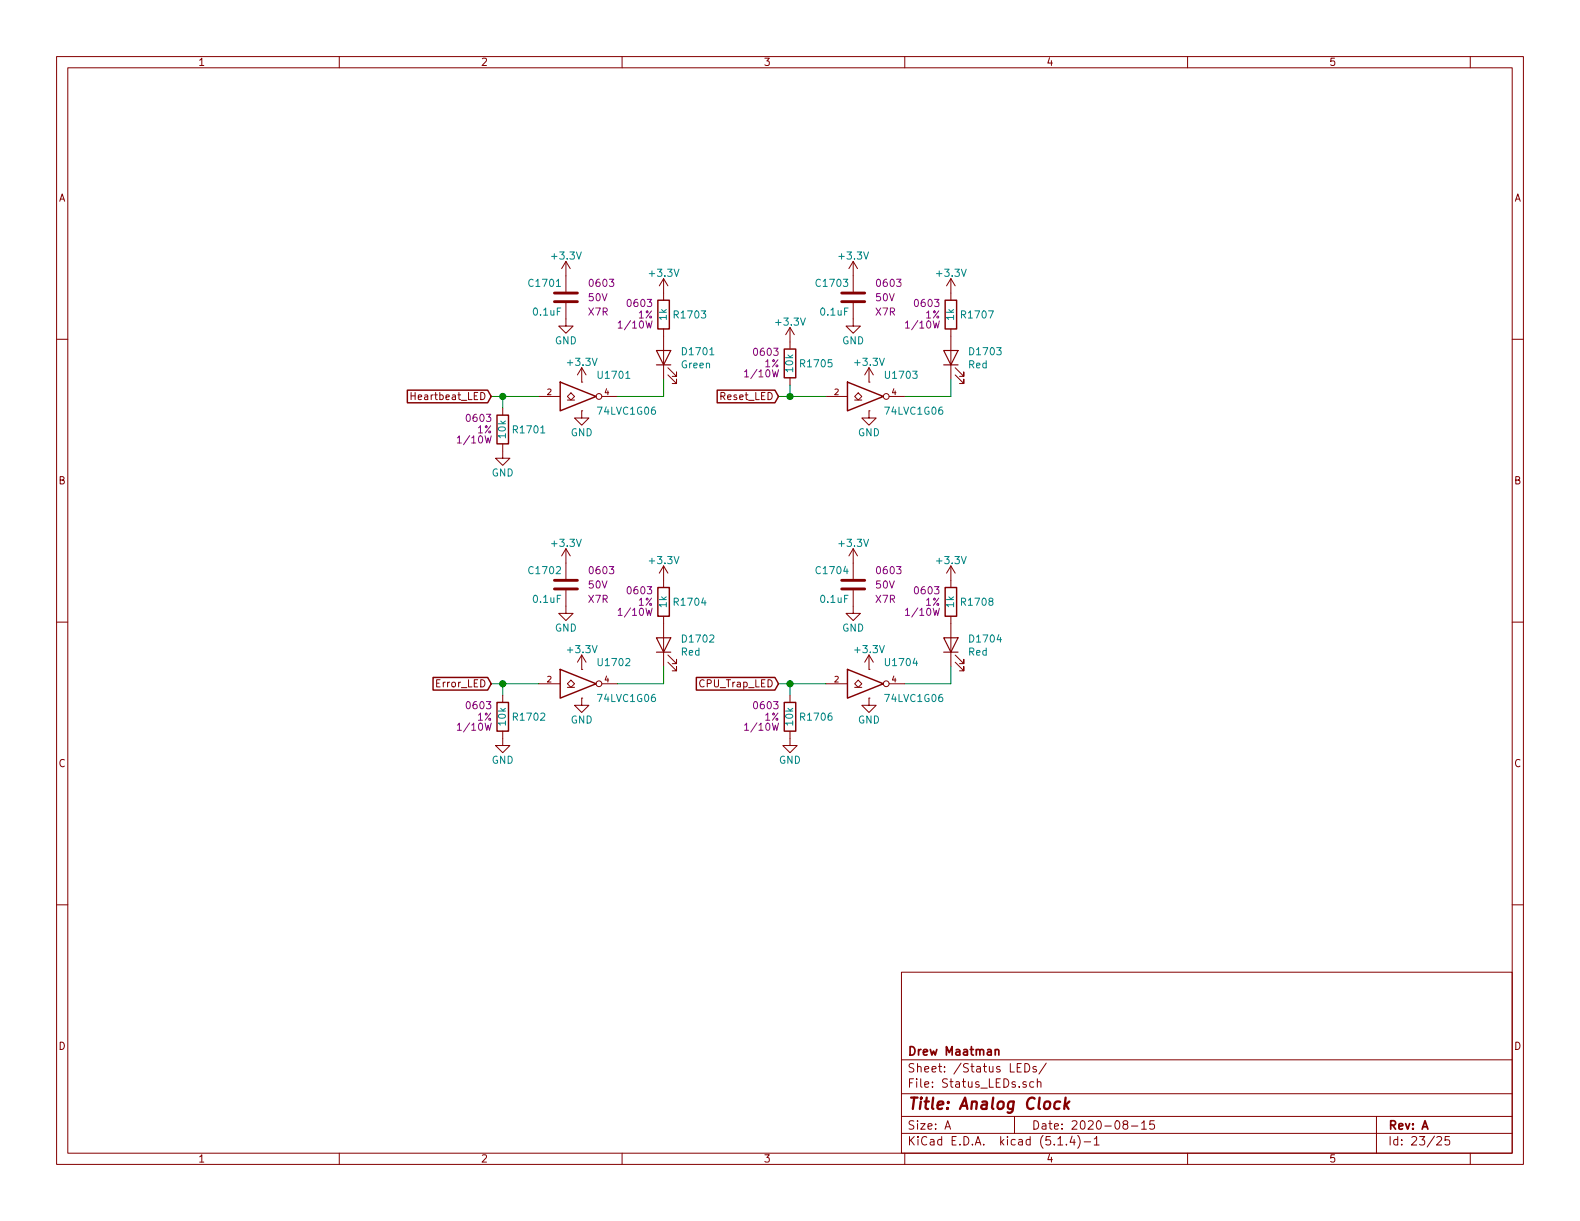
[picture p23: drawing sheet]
<svg xmlns="http://www.w3.org/2000/svg" width="279mm" height="216mm" viewBox="0 0 279 216" stroke-linecap="round" stroke-linejoin="round" font-family="sans-serif">
<defs><g id="words">
<text font-size="2.8" fill="#840000" x="160.4" y="196.2">Title: Analog Clock</text>
<g font-size="2.1" fill="#840000">
<text x="160.4" y="189.6">Sheet: /Status LEDs/</text>
<text x="160.4" y="186.6">Drew Maatman</text>
<text x="160.4" y="192.3">File: Status_LEDs.sch</text>
<text x="160.4" y="202.5">KiCad E.D.A. kicad (5.1.4)-1</text>
<text x="160.4" y="199.7">Size: A</text>
<text x="182.4" y="199.7">Date: 2020-08-15</text>
<text x="245.4" y="199.7">Rev: A</text>
<text x="245.4" y="202.5">Id: 23/25</text>
</g>
<g font-size="1.8" fill="#840000">
<text x="35" y="11.6">1</text>
<text x="85" y="11.6">2</text>
<text x="135" y="11.6">3</text>
<text x="185" y="11.6">4</text>
<text x="235" y="11.6">5</text>
<text x="10.4" y="35.6">A</text>
<text x="267.8" y="35.6">A</text>
<text x="73.4" y="70.7">Heartbeat_LED</text>
<text x="127.5" y="70.7">Reset_LED</text>
<text x="10.4" y="85.6">B</text>
<text x="267.8" y="85.6">B</text>
<text x="77.2" y="121.5">Error_LED</text>
<text x="123.8" y="121.5">CPU_Trap_LED</text>
<text x="10.4" y="135.6">C</text>
<text x="267.8" y="135.6">C</text>
<text x="10.4" y="185.6">D</text>
<text x="267.8" y="185.6">D</text>
<text x="35" y="205.5">1</text>
<text x="85" y="205.5">2</text>
<text x="135" y="205.5">3</text>
<text x="185" y="205.5">4</text>
<text x="235" y="205.5">5</text>
</g>
<g font-size="1.8" fill="#008484">
<text x="97.7" y="45.9">+3.3V</text>
<text x="148.5" y="45.9">+3.3V</text>
<text x="93.7" y="50.7">C1701</text>
<text x="115" y="48.9">+3.3V</text>
<text x="144.5" y="50.7">C1703</text>
<text x="165.8" y="48.9">+3.3V</text>
<text x="94.4" y="55.8">0.1uF</text>
<text x="117.9" y="56.6" transform="rotate(-90 117.9 56.6)">1k</text>
<text x="119.4" y="56.3">R1703</text>
<text x="137.4" y="57.6">+3.3V</text>
<text x="145.2" y="55.8">0.1uF</text>
<text x="168.7" y="56.6" transform="rotate(-90 168.7 56.6)">1k</text>
<text x="170.2" y="56.3">R1707</text>
<text x="98.1" y="60.9">GND</text>
<text x="100.5" y="64.7">+3.3V</text>
<text x="120.5" y="65.1">Green</text>
<text x="120.9" y="62.8">D1701</text>
<text x="140.3" y="65.7" transform="rotate(-90 140.3 65.7)">10k</text>
<text x="141.8" y="64.9">R1705</text>
<text x="148.9" y="60.9">GND</text>
<text x="151.3" y="64.7">+3.3V</text>
<text x="171.3" y="65.1">Red</text>
<text x="171.7" y="62.8">D1703</text>
<text x="106" y="67">U1701</text>
<text x="156.8" y="67">U1703</text>
<text x="89.5" y="77.4" transform="rotate(-90 89.5 77.4)">10k</text>
<text x="91" y="76.6">R1701</text>
<text x="100.9" y="77.1">GND</text>
<text x="105.9" y="73.3">74LVC1G06</text>
<text x="151.7" y="77.1">GND</text>
<text x="156.7" y="73.3">74LVC1G06</text>
<text x="86.9" y="84.3">GND</text>
<text x="93.7" y="101.5">C1702</text>
<text x="97.7" y="96.7">+3.3V</text>
<text x="115" y="99.7">+3.3V</text>
<text x="144.5" y="101.5">C1704</text>
<text x="148.5" y="96.7">+3.3V</text>
<text x="165.8" y="99.7">+3.3V</text>
<text x="94.4" y="106.6">0.1uF</text>
<text x="117.9" y="107.4" transform="rotate(-90 117.9 107.4)">1k</text>
<text x="119.4" y="107.1">R1704</text>
<text x="145.2" y="106.6">0.1uF</text>
<text x="168.7" y="107.4" transform="rotate(-90 168.7 107.4)">1k</text>
<text x="170.2" y="107.1">R1708</text>
<text x="98.1" y="111.7">GND</text>
<text x="120.9" y="113.6">D1702</text>
<text x="148.9" y="111.7">GND</text>
<text x="171.7" y="113.6">D1704</text>
<text x="100.5" y="115.5">+3.3V</text>
<text x="106" y="117.8">U1702</text>
<text x="120.5" y="115.9">Red</text>
<text x="151.3" y="115.5">+3.3V</text>
<text x="156.8" y="117.8">U1704</text>
<text x="171.3" y="115.9">Red</text>
<text x="105.9" y="124.1">74LVC1G06</text>
<text x="156.7" y="124.1">74LVC1G06</text>
<text x="89.5" y="128.2" transform="rotate(-90 89.5 128.2)">10k</text>
<text x="91" y="127.4">R1702</text>
<text x="100.9" y="127.9">GND</text>
<text x="140.3" y="128.2" transform="rotate(-90 140.3 128.2)">10k</text>
<text x="141.8" y="127.4">R1706</text>
<text x="151.7" y="127.9">GND</text>
<text x="86.9" y="135.1">GND</text>
<text x="137.7" y="135.1">GND</text>
</g>
<g font-size="1.8" fill="#840084">
<text x="104.1" y="53.3">50V</text>
<text x="104.4" y="50.7">0603</text>
<text x="154.9" y="53.3">50V</text>
<text x="155.2" y="50.7">0603</text>
<text x="104.1" y="55.8">X7R</text>
<text x="109.8" y="58.1">1/10W</text>
<text x="111.1" y="54.3">0603</text>
<text x="112.9" y="56.3">1%</text>
<text x="154.9" y="55.8">X7R</text>
<text x="160.6" y="58.1">1/10W</text>
<text x="161.9" y="54.3">0603</text>
<text x="163.7" y="56.3">1%</text>
<text x="133.5" y="62.9">0603</text>
<text x="135.2" y="64.9">1%</text>
<text x="132.1" y="66.7">1/10W</text>
<text x="82.7" y="74.6">0603</text>
<text x="84.4" y="76.6">1%</text>
<text x="81.3" y="78.4">1/10W</text>
<text x="104.4" y="101.5">0603</text>
<text x="155.2" y="101.5">0603</text>
<text x="104.1" y="106.6">X7R</text>
<text x="104.1" y="104.1">50V</text>
<text x="111.1" y="105.1">0603</text>
<text x="112.9" y="107.1">1%</text>
<text x="154.9" y="106.6">X7R</text>
<text x="154.9" y="104.1">50V</text>
<text x="161.9" y="105.1">0603</text>
<text x="163.7" y="107.1">1%</text>
<text x="109.8" y="108.9">1/10W</text>
<text x="160.6" y="108.9">1/10W</text>
<text x="82.7" y="125.4">0603</text>
<text x="133.5" y="125.4">0603</text>
<text x="81.3" y="129.2">1/10W</text>
<text x="84.4" y="127.4">1%</text>
<text x="132.1" y="129.2">1/10W</text>
<text x="135.2" y="127.4">1%</text>
</g>
<g font-size="1.4" fill="#840000">
<text x="96.8" y="69.8">2</text>
<text x="106.9" y="69.8">4</text>
<text x="147.6" y="69.8">2</text>
<text x="157.7" y="69.8">4</text>
<text x="96.8" y="120.6">2</text>
<text x="106.9" y="120.6">4</text>
<text x="147.6" y="120.6">2</text>
<text x="157.7" y="120.6">4</text>
</g>
</g></defs>
<g fill="none" stroke="#840000" stroke-width=".18">
<path d="M10 10h259.4v195.9h-259.4zM12 12h255.4v191.9h-255.4zM60 10v2M110 10v2M160 10v2M210 10v2M260 10v2M10 60h2M100.1 53.6v4.1h1.2l-1.2 1.2-1.3-1.2h1.3M100.1 46.2v5.4M100.1 46.2l-.8 1.3M100.1 46.2l.7 1.3"/>
<path d="M117.3 49.3v3.8M117.3 58.2v8.9M117.3 49.3l-.7 1.2M117.3 49.3l.8 1.2M139.7 57.9v3.8M139.7 57.9l-.8 1.3M139.7 57.9l.8 1.3M150.9 53.6v4.1h1.2l-1.2 1.2-1.3-1.2h1.3M150.9 46.2v5.4M150.9 46.2l-.8 1.3M150.9 46.2l.7 1.3M168.1 49.3v3.8"/>
<path d="M168.1 58.2v8.9M168.1 49.3l-.7 1.2M168.1 49.3l.8 1.2M267.4 60h2M72.7 69.4v1.3M72.7 70h.7M88.9 78.5v2.5h1.3l-1.3 1.3-1.3-1.3h1.3M88.9 72.1v1.3M95.2 70.1h3.9M100.3 70.1l.7-.6 .6 .6-.6 .6zM100.3 70.7h1.3M102.9 72.6v1.3h1.2l-1.2 1.3-1.3-1.3h1.3"/>
<path d="M102.9 72.6h.1M102.9 67.6h.1M102.9 65l-.8 1.3M102.9 65v2.6M102.9 65l.7 1.3M106.4 70.1h2.8M118.1 66.3l1.5 1.5v-.7v.7h-.7M118.1 65l1.5 1.5v-.7v.7h-.7M139.7 66.8v1.3M146 70.1h3.9M151.1 70.1l.7-.6 .6 .6-.6 .6zM151.1 70.7h1.3"/>
<path d="M153.7 72.6v1.3h1.2l-1.2 1.3-1.3-1.3h1.3M153.7 72.6h.1M153.7 67.6h.1M153.7 65l-.8 1.3M153.7 65v2.6M153.7 65l.7 1.3M157.2 70.1h2.8M168.9 66.3l1.5 1.5v-.7v.7h-.7M168.9 65l1.5 1.5v-.7v.7h-.7M100.1 97v5.4M100.1 97l-.8 1.3M100.1 97l.7 1.3"/>
<path d="M150.9 97v5.4M150.9 97l-.8 1.3M150.9 97l.7 1.3M10 110h2M100.1 104.4v4.1h1.2l-1.2 1.2-1.3-1.2h1.3M102.9 118.4h.1M102.9 115.8v2.6M102.9 115.8l-.8 1.3M102.9 115.8l.7 1.3M117.3 100.1v3.8M117.3 109v8.9M117.3 100.1l-.7 1.2"/>
<path d="M117.3 100.1l.8 1.2M118.1 117.1l1.5 1.5v-.7v.7h-.7M118.1 115.8l1.5 1.5v-.7v.7h-.7M150.9 104.4v4.1h1.2l-1.2 1.2-1.3-1.2h1.3M153.7 118.4h.1M153.7 115.8v2.6M153.7 115.8l-.8 1.3M153.7 115.8l.7 1.3M168.1 100.1v3.8M168.1 109v8.9M168.1 100.1l-.7 1.2M168.1 100.1l.8 1.2"/>
<path d="M168.9 117.1l1.5 1.5v-.7v.7h-.7M168.9 115.8l1.5 1.5v-.7v.7h-.7M267.4 110h2M88.9 129.3v2.5h1.3l-1.3 1.3-1.3-1.3h1.3M88.9 122.9v1.3M95.2 120.9h3.9M100.3 120.9l.7-.6 .6 .6-.6 .6zM100.3 121.5h1.3M102.9 123.4v1.3h1.2l-1.2 1.3-1.3-1.3h1.3M102.9 123.4h.1M106.4 120.9h2.8M139.7 129.3v2.5h1.3l-1.3 1.3-1.3-1.3h1.3"/>
<path d="M139.7 122.9v1.3M146 120.9h3.9M151.1 120.9l.7-.6 .6 .6-.6 .6zM151.1 121.5h1.3M153.7 123.4v1.3h1.2l-1.2 1.3-1.3-1.3h1.3M153.7 123.4h.1M157.2 120.9h2.8M10 160h2M267.4 160h2M159.4 171.9h108v32h-108zM159.4 197.4h108M159.4 193.4h108"/>
<path d="M159.4 187.4h108M167.1 199.7l.5-1.5 .5 1.5M167.2 199.2h.8M179.4 197.4v3M180.6 188.1h-.7v1.5h.7M181.2 188.1a.76 .76 0 0 1 .9 .7 .76 .76 0 0 1-.9 .8zM182.8 191.3h-.4l-.3 .2 .1 .7h.6M183.2 188.6a.37 .37 0 0 0-.5 .2v.2l.5 .1 .1 .2-.2 .3-.4-.1M183.4 191.4l.3-.1h.3l.1 1M183.4 190.8v1.5M185 188l-1.3 1.9M198.9 198.8l-.3-.3 .1-.2a.48 .48 0 0 1 .6-.1l.1 .3-.1 .3-.6 .1a.48 .48 0 0 0 0 .6l.2 .2 .5-.2v-.4l-.2-.3"/>
<path d="M200.1 199.1h1.1M201.9 198.6l.4-.4v1.5M201.9 199.7h.8M204.1 198.2h-.7l-.1 .7 .2-.1h.5l.2 .2-.1 .5-.2 .2-.6-.2M243.4 197.4v6.5M60 203.9v2M110 203.9v2M159.4 200.4h108M160 203.9v2M187.1 202.5h.8M188.6 202.3v.2M189.6 200.9l-.4 1.1h.9"/>
<path d="M189.9 201.5v1M190.6 200.8a1.71 1.71 0 0 1 0 2.2M191.7 201.9h1.2M193.5 201.4l.4-.4v1.5M193.5 202.5h.9M210 203.9v2M254.1 201.1l.2-.1h.4l.2 .4-.9 1.1h.9M256.3 201h-.7l-.1 .7 .2-.2 .5 .1 .2 .2-.1 .5-.2 .2-.6-.2M260 203.9v2"/>
<circle cx="105.9" cy="70.1" r=".51"/>
<circle cx="156.7" cy="70.1" r=".51"/>
<circle cx="105.9" cy="120.9" r=".51"/>
<circle cx="156.7" cy="120.9" r=".51"/>
</g>
<path d="M187.5 194.8a.68 .68 0 0 0-1 .3l-.1 .6 .2 .3 .1 .1 .6-.1M188.4 194.1l-.2 2M188.5 195.3l.5 .8M189.1 194.8l-.8 .7" fill="none" stroke="#840000" stroke-width=".41"/>
<path d="M176 185.7l.2-.1h.4v1M176 185.6v1" fill="none" stroke="#840000" stroke-width=".3"/>
<path d="M98 53.3h4.1M98 51.8h4.1M148.8 53.3h4.1M148.8 51.8h4.1M98 104.1h4.1M98 102.6h4.1M148.8 104.1h4.1M148.8 102.6h4.1" fill="none" stroke="#840000" stroke-width=".51"/>
<g fill="none" stroke="#840000" stroke-width=".25">
<path d="M116.3 53.1h2.1v5.1h-2.1zM167.1 53.1h2.1v5.1h-2.1zM72 69h14.2l.7 1.1-.7 1.1h-14.2zM87.9 73.4h2v5.1h-2zM99.1 67.6l6.3 2.5-6.3 2.5zM126.8 69h10.2l.7 1.1-.7 1.1h-10.2zM138.7 61.7h2v5.1h-2zM149.9 67.6l6.3 2.5-6.3 2.5zM76.6 119.8h9.6l.7 1.1-.7 1.1h-9.6zM99.1 118.4l6.3 2.5-6.3 2.5zM116.3 103.9h2.1v5.1h-2.1zM123.1 119.8h13.9l.7 1.1-.7 1.1h-13.9z"/>
<path d="M149.9 118.4l6.3 2.5-6.3 2.5zM167.1 103.9h2.1v5.1h-2.1zM87.9 124.2h2v5.1h-2zM138.7 124.2h2v5.1h-2z"/>
</g>
<path d="M116.1 62h2.5l-1.3 2.5zM116.1 64.5h2.5M166.9 62h2.5l-1.3 2.5zM166.9 64.5h2.5M116.1 112.8h2.5l-1.3 2.5zM116.1 115.3h2.5M166.9 112.8h2.5l-1.3 2.5zM166.9 115.3h2.5" fill="none" stroke="#840000" stroke-width=".2"/>
<path d="M86.9 70.1h8.3M88.9 70.1v2M117.3 67.1v3h-8.1M137.7 70.1h8.3M139.7 68.1v2M168.1 67.1v3h-8.1M117.3 117.9v3h-8.1M168.1 117.9v3h-8.1M86.9 120.9h8.3M88.9 120.9v2M137.7 120.9h8.3M139.7 120.9v2" fill="none" stroke="#008400" stroke-width=".18"/>
<g fill="#008400" stroke="#008400" stroke-width=".25">
<circle cx="88.9" cy="120.9" r=".51"/>
<circle cx="139.7" cy="120.9" r=".51"/>
<circle cx="139.7" cy="70.1" r=".51"/>
<circle cx="88.9" cy="70.1" r=".51"/>
</g>
<use href="#words"/>
</svg>
